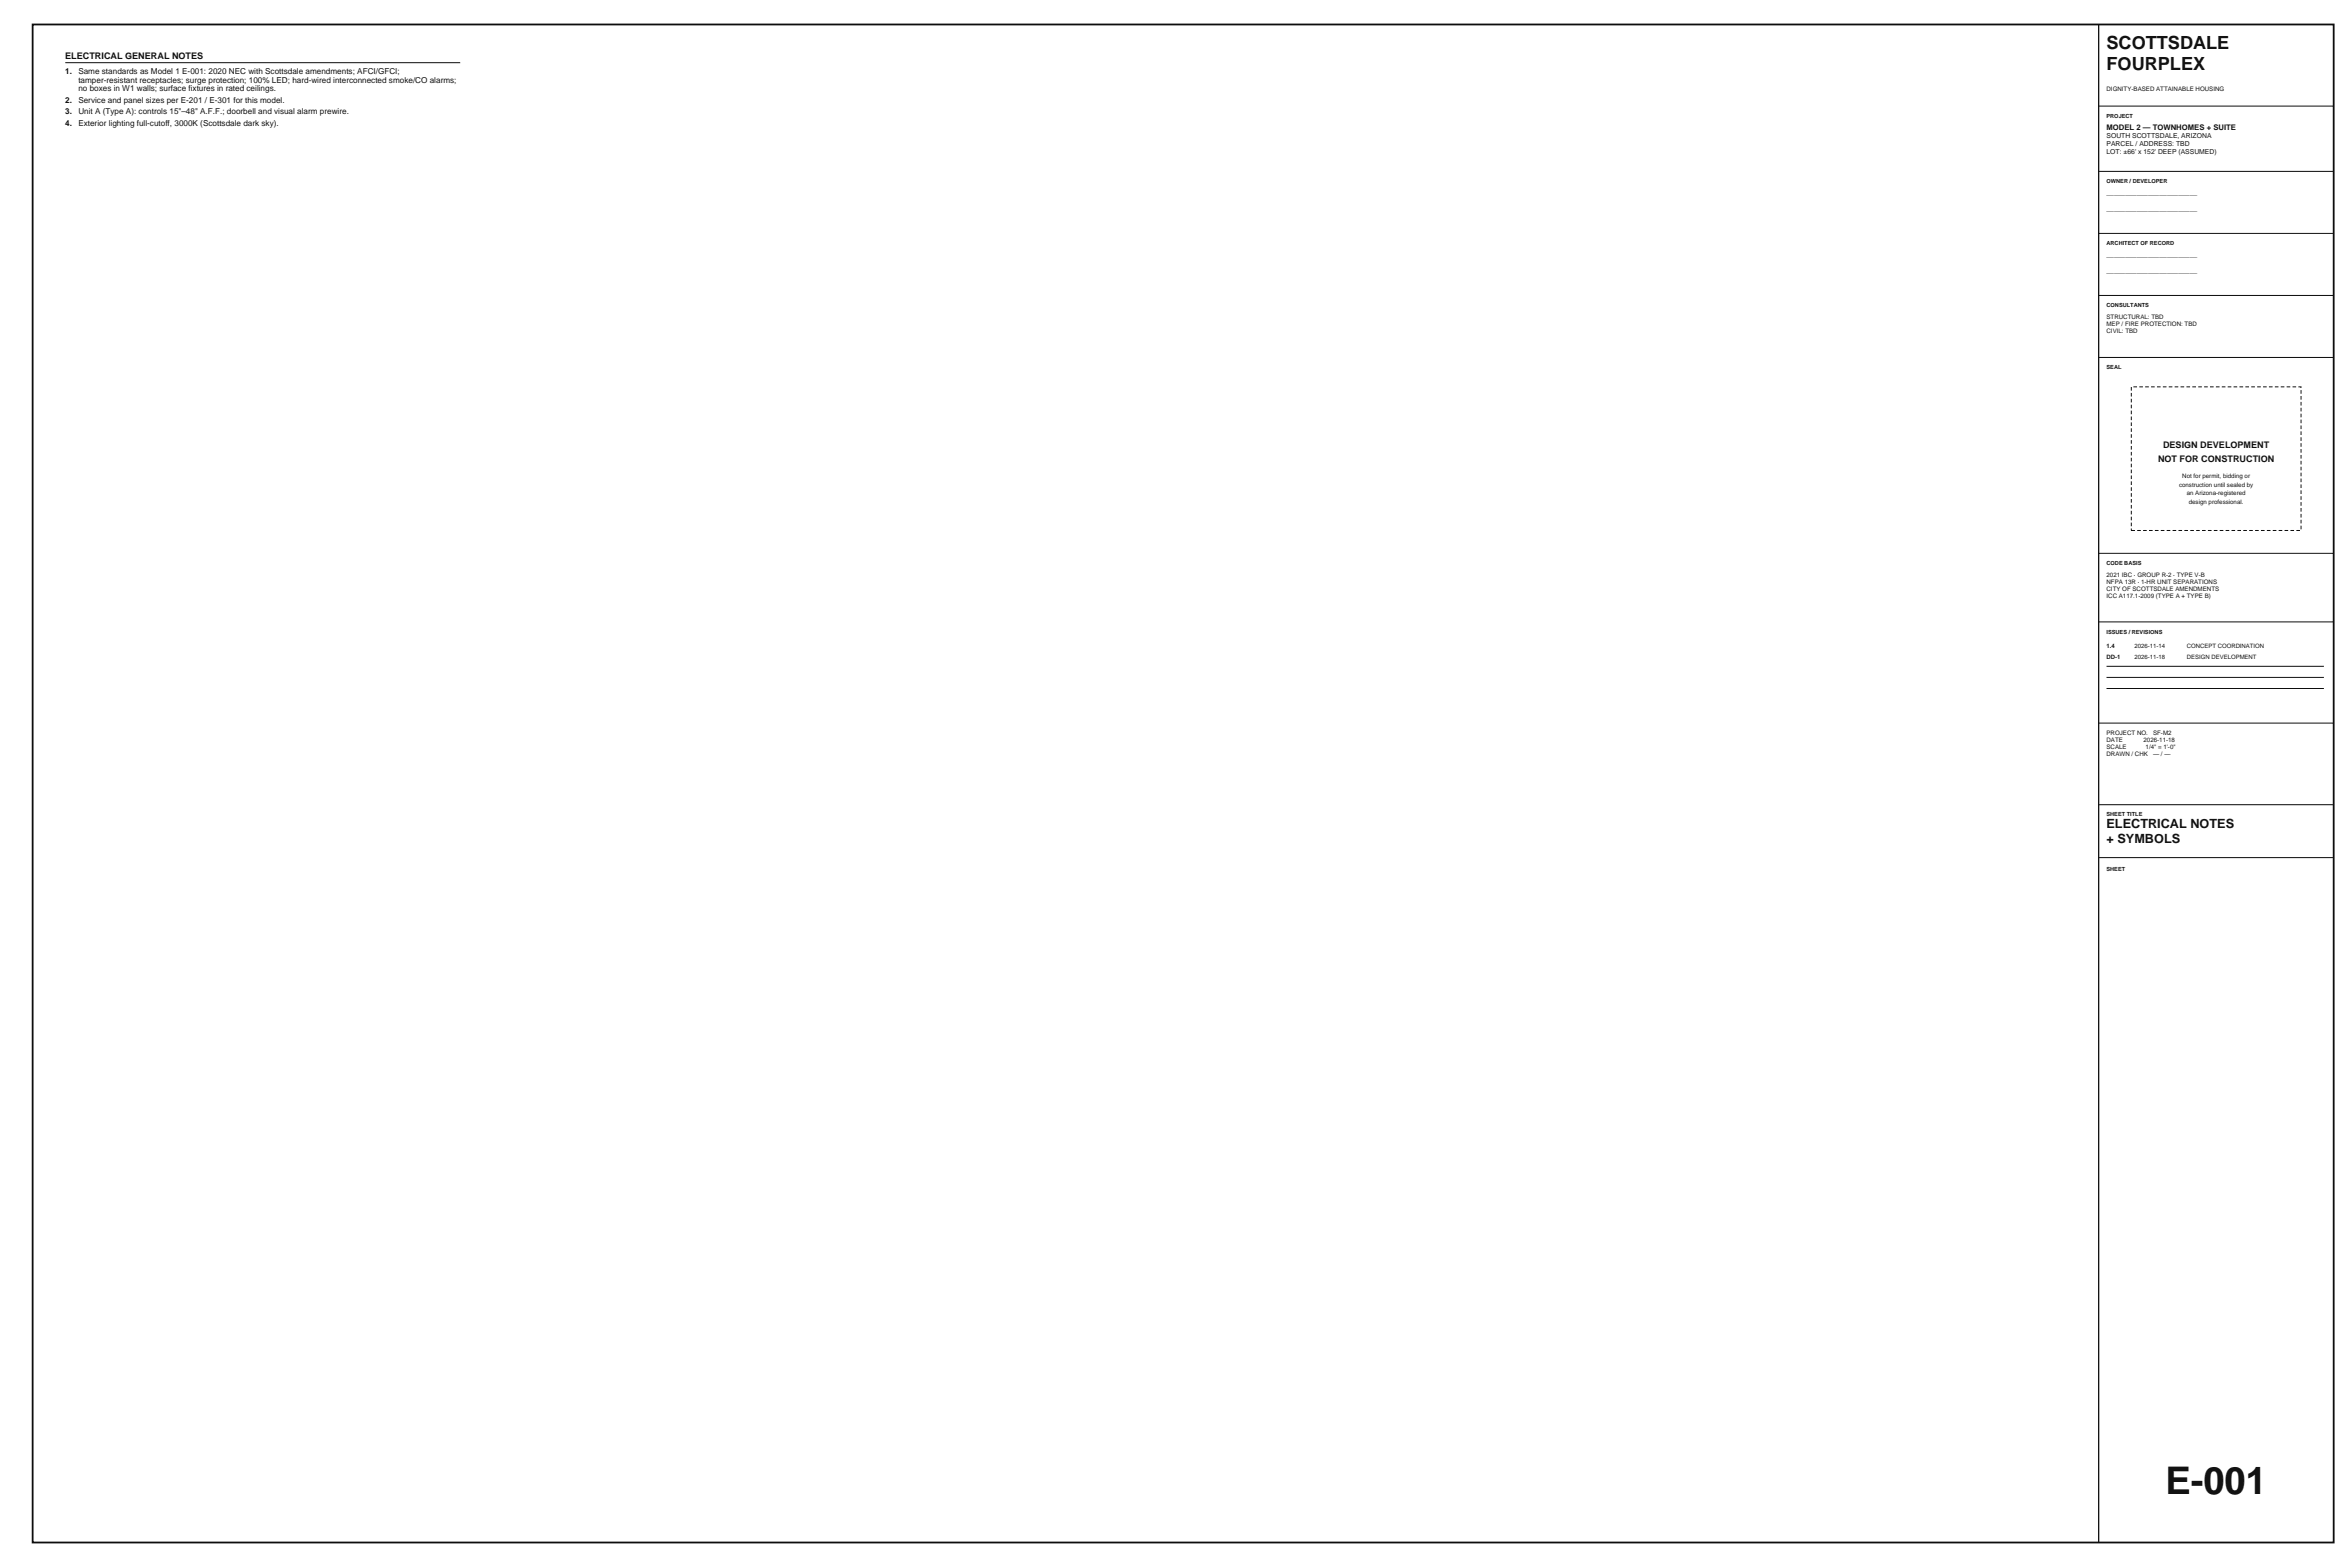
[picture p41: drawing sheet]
<svg xmlns="http://www.w3.org/2000/svg" width="914mm" height="610mm" viewBox="0 0 914 610" stroke-linecap="round" stroke-linejoin="round" font-family="sans-serif">
<defs><g id="words">
<text font-size="14.8" fill="#121212" x="842.6" y="581">E-001</text>
<g font-size="7.1" fill="#121212">
<text x="819.7" y="19">SCOTTSDALE</text>
<text x="819.7" y="27.1">FOURPLEX</text>
</g>
<g font-size="4.9" fill="#121212">
<text x="819.7" y="322.2">ELECTRICAL NOTES</text>
<text x="819.7" y="327.9">+ SYMBOLS</text>
</g>
<g font-size="3.5" fill="#121212">
<text x="25.4" y="22.9">ELECTRICAL GENERAL NOTES</text>
<text x="839.7" y="179.7">NOT FOR CONSTRUCTION</text>
<text x="841.7" y="174.1">DESIGN DEVELOPMENT</text>
</g>
<g font-size="3.2" fill="#121212">
<text x="25.4" y="29">1.</text>
<text x="30.5" y="29">Same standards as Model 1 E-001: 2020 NEC with Scottsdale amendments; AFCI/GFCI;</text>
<text x="30.5" y="32.3">tamper-resistant receptacles; surge protection; 100% LED; hard-wired interconnected smoke/CO alarms;</text>
<text x="30.5" y="35.6">no boxes in W1 walls; surface fixtures in rated ceilings.</text>
<text x="25.4" y="40">2.</text>
<text x="30.5" y="40">Service and panel sizes per E-201 / E-301 for this model.</text>
<text x="25.4" y="44.5">3.</text>
<text x="30.5" y="44.5">Unit A (Type A): controls 15&quot;–48&quot; A.F.F.; doorbell and visual alarm prewire.</text>
<text x="25.4" y="49">4.</text>
<text x="30.5" y="49">Exterior lighting full-cutoff, 3000K (Scottsdale dark sky).</text>
</g>
<text font-size="3" fill="#121212" x="819.7" y="50.4">MODEL 2 — TOWNHOMES + SUITE</text>
<g font-size="2.6" fill="#121212">
<text x="819.7" y="53.9">SOUTH SCOTTSDALE, ARIZONA</text>
<text x="819.7" y="56.9">PARCEL / ADDRESS: TBD</text>
<text x="819.7" y="60">LOT: ±66' x 152' DEEP (ASSUMED)</text>
<text x="819.7" y="75.8">________________________</text>
<text x="819.7" y="81.9">________________________</text>
<text x="819.7" y="99.9">________________________</text>
<text x="819.7" y="106">________________________</text>
</g>
<g font-size="2.4" fill="#121212">
<text x="819.7" y="35.2">DIGNITY-BASED ATTAINABLE HOUSING</text>
<text x="819.7" y="124.1">STRUCTURAL: TBD</text>
<text x="819.7" y="126.8">MEP / FIRE PROTECTION: TBD</text>
<text x="819.7" y="129.6">CIVIL: TBD</text>
<text x="847.9" y="189.4">construction until sealed by</text>
<text x="849.1" y="186.1">Not for permit, bidding or</text>
<text x="850.9" y="192.7">an Arizona-registered</text>
<text x="851.7" y="196">design professional.</text>
<text x="819.7" y="224.4">2021 IBC · GROUP R-2 · TYPE V-B</text>
<text x="819.7" y="227.2">NFPA 13R · 1-HR UNIT SEPARATIONS</text>
<text x="819.7" y="229.9">CITY OF SCOTTSDALE AMENDMENTS</text>
<text x="819.7" y="232.7">ICC A117.1-2009 (TYPE A + TYPE B)</text>
<text x="819.7" y="285.9">PROJECT NO.</text>
<text x="837.8" y="285.9">SF-M2</text>
<text x="819.7" y="288.6">DATE</text>
<text x="819.7" y="291.4">SCALE</text>
<text x="834.1" y="288.6">2026-11-18</text>
<text x="834.9" y="291.4">1/4&quot; = 1'-0&quot;</text>
<text x="819.7" y="294.2">DRAWN / CHK</text>
<text x="837.8" y="294.2">— / —</text>
</g>
<g font-size="2.3" fill="#121212">
<text x="819.7" y="252.1">1.4</text>
<text x="819.7" y="256.4">DD-1</text>
<text x="830.6" y="252.1">2026-11-14</text>
<text x="830.6" y="256.4">2026-11-18</text>
<text x="850.9" y="252.1">CONCEPT COORDINATION</text>
<text x="850.9" y="256.4">DESIGN DEVELOPMENT</text>
</g>
<g font-size="2.2" fill="#121212">
<text x="819.7" y="45.8">PROJECT</text>
<text x="819.7" y="71.2">OWNER / DEVELOPER</text>
<text x="819.7" y="95.4">ARCHITECT OF RECORD</text>
<text x="819.7" y="119.5">CONSULTANTS</text>
<text x="819.7" y="143.6">SEAL</text>
<text x="819.7" y="219.8">CODE BASIS</text>
<text x="819.7" y="246.5">ISSUES / REVISIONS</text>
<text x="819.7" y="317.6">SHEET TITLE</text>
<text x="819.7" y="338.7">SHEET</text>
</g>
</g></defs>
<g fill="none" stroke="#0d0d0d" stroke-width=".39">
<path d="M25.4 24.4h153.7M816.6 41.3h91.4M816.6 66.7h91.4M816.6 90.8h91.4M816.6 114.9h91.4M816.6 139.1h91.4M816.6 215.3h91.4M816.6 241.9h91.4M819.7 259.2h84.5M819.7 263.5h84.5M819.7 267.8h84.5M816.6 281.3h91.4"/>
<path d="M816.6 313.1h91.4M816.6 333.6h91.4"/>
</g>
<path d="M12.7 9.5h895.3v590.6h-895.3z" fill="none" stroke="#0d0d0d" stroke-width=".7" stroke-linecap="butt"/>
<path d="M816.6 9.5v590.6" fill="none" stroke="#0d0d0d" stroke-width=".5"/>
<path d="M829.3 150.5h66v55.9h-66z" fill="none" stroke="#0d0d0d" stroke-width=".39" stroke-dasharray="1.4 .9" stroke-linecap="butt"/>
<use href="#words"/>
</svg>
